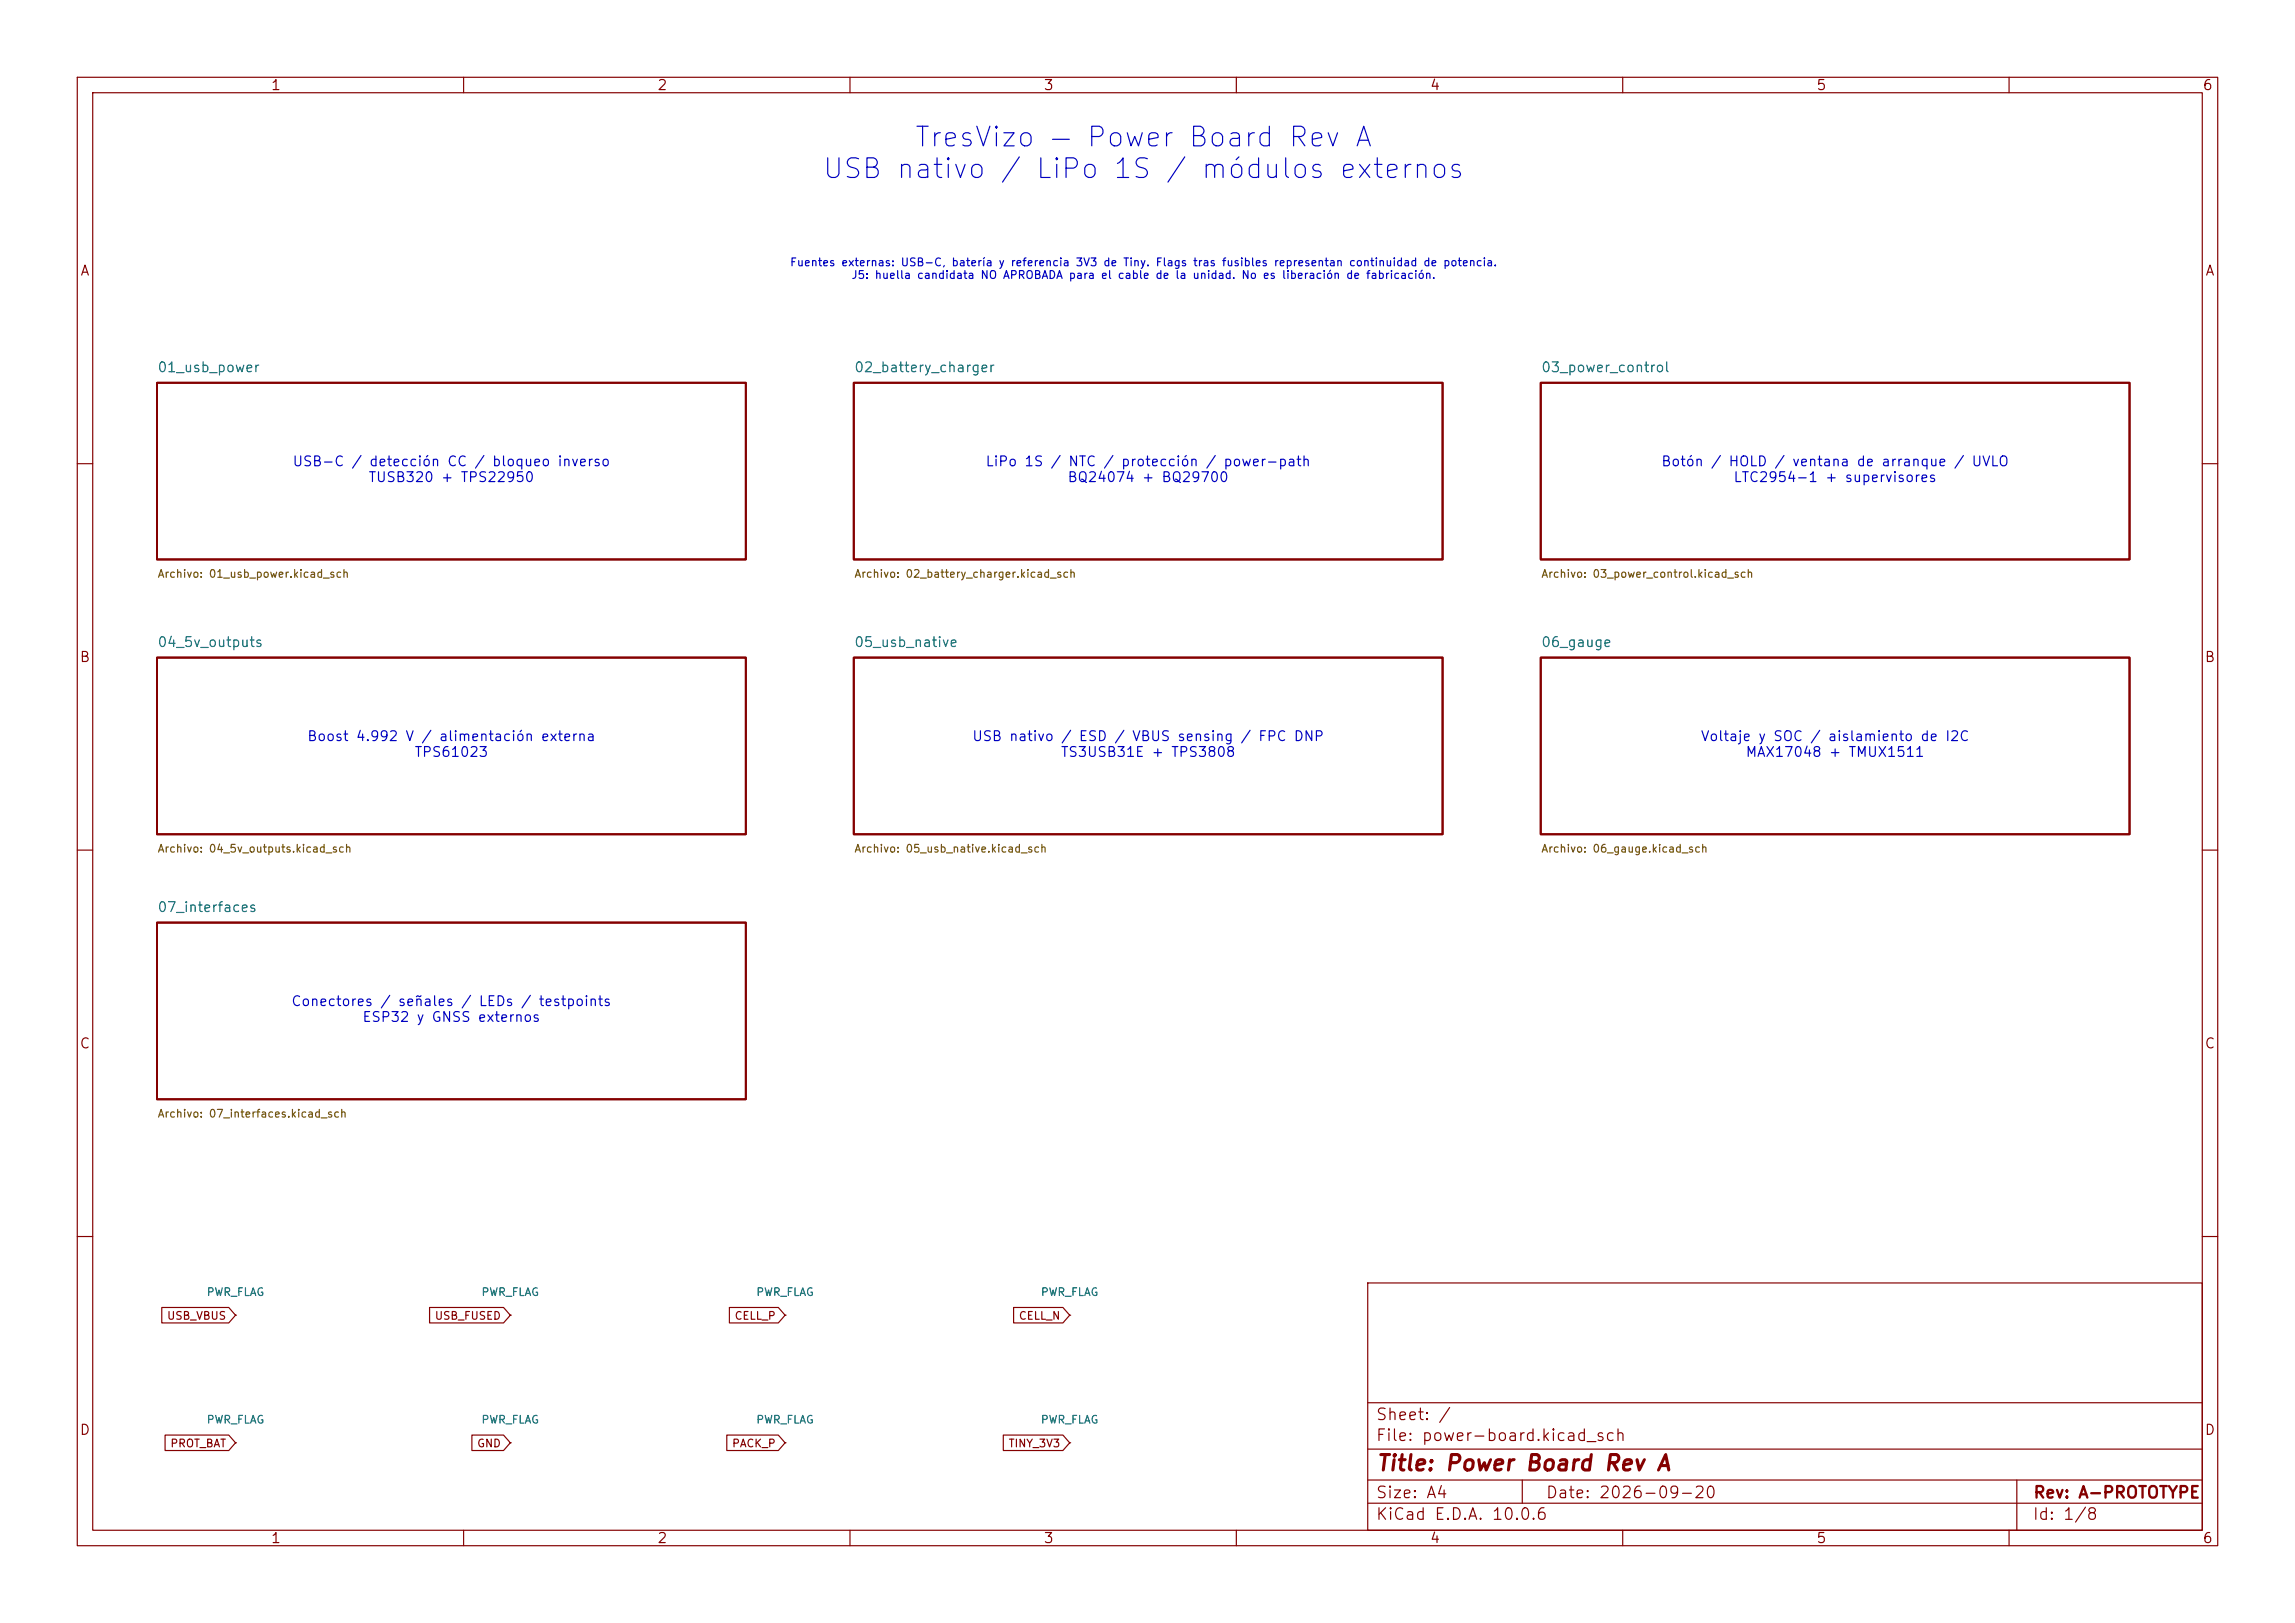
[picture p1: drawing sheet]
<svg xmlns="http://www.w3.org/2000/svg" width="297mm" height="210mm" viewBox="0 0 297 210" stroke-linecap="round" stroke-linejoin="round" font-family="sans-serif">
<defs><g id="words">
<g font-size="2.5" fill="#0000c2">
<text x="106.3" y="23.7">USB nativo / LiPo 1S / módulos externos</text>
<text x="118.2" y="19.6">TresVizo — Power Board Rev A</text>
</g>
<text font-size="2" fill="#840000" x="178" y="190.8">Title: Power Board Rev A</text>
<g font-size="1.5" fill="#840000">
<text x="178" y="184.1">Sheet: /</text>
<text x="178" y="186.8">File: power-board.kicad_sch</text>
<text x="178" y="197">KiCad E.D.A. 10.0.6</text>
<text x="178" y="194.2">Size: A4</text>
<text x="200" y="194.2">Date: 2026-09-20</text>
<text x="263" y="197">Id: 1/8</text>
<text x="263" y="194.2">Rev: A-PROTOTYPE</text>
</g>
<g font-size="1.3" fill="#840000">
<text x="35" y="12">1</text>
<text x="85" y="12">2</text>
<text x="135" y="12">3</text>
<text x="185" y="12">4</text>
<text x="235" y="12">5</text>
<text x="285" y="12">6</text>
<text x="10.3" y="36">A</text>
<text x="285.3" y="36">A</text>
<text x="10.2" y="86">B</text>
<text x="285.2" y="86">B</text>
<text x="10.2" y="136">C</text>
<text x="285.2" y="136">C</text>
<text x="10.2" y="186">D</text>
<text x="285.2" y="186">D</text>
<text x="35" y="200">1</text>
<text x="85" y="200">2</text>
<text x="135" y="200">3</text>
<text x="185" y="200">4</text>
<text x="235" y="200">5</text>
<text x="285" y="200">6</text>
</g>
<g font-size="1.3" fill="#006464">
<text x="20.3" y="48.5">01_usb_power</text>
<text x="110.5" y="48.5">02_battery_charger</text>
<text x="199.4" y="48.5">03_power_control</text>
<text x="20.3" y="84">04_5v_outputs</text>
<text x="110.5" y="84">05_usb_native</text>
<text x="199.4" y="84">06_gauge</text>
<text x="20.3" y="118.3">07_interfaces</text>
</g>
<g font-size="1.3" fill="#0000c2">
<text x="37.8" y="60.7">USB-C / detección CC / bloqueo inverso</text>
<text x="47.6" y="62.7">TUSB320 + TPS22950</text>
<text x="127.4" y="60.7">LiPo 1S / NTC / protección / power-path</text>
<text x="138.1" y="62.7">BQ24074 + BQ29700</text>
<text x="214.9" y="60.7">Botón / HOLD / ventana de arranque / UVLO</text>
<text x="224.2" y="62.7">LTC2954-1 + supervisores</text>
<text x="39.7" y="96.2">Boost 4.992 V / alimentación externa</text>
<text x="53.5" y="98.3">TPS61023</text>
<text x="125.7" y="96.2">USB nativo / ESD / VBUS sensing / FPC DNP</text>
<text x="137.2" y="98.3">TS3USB31E + TPS3808</text>
<text x="220" y="96.2">Voltaje y SOC / aislamiento de I2C</text>
<text x="225.8" y="98.3">MAX17048 + TMUX1511</text>
<text x="37.6" y="130.5">Conectores / señales / LEDs / testpoints</text>
<text x="46.8" y="132.5">ESP32 y GNSS externos</text>
</g>
<g font-size="1" fill="#0000c2">
<text x="102.2" y="34.7">Fuentes externas: USB-C, batería y referencia 3V3 de Tiny. Flags tras fusibles representan continuidad de potencia.</text>
<text x="110.1" y="36.3">J5: huella candidata NO APROBADA para el cable de la unidad. No es liberación de fabricación.</text>
</g>
<g font-size="1" fill="#725600">
<text x="20.3" y="75">Archivo: 01_usb_power.kicad_sch</text>
<text x="110.5" y="75">Archivo: 02_battery_charger.kicad_sch</text>
<text x="199.4" y="75">Archivo: 03_power_control.kicad_sch</text>
<text x="20.3" y="110.6">Archivo: 04_5v_outputs.kicad_sch</text>
<text x="110.5" y="110.6">Archivo: 05_usb_native.kicad_sch</text>
<text x="199.4" y="110.6">Archivo: 06_gauge.kicad_sch</text>
<text x="20.3" y="144.9">Archivo: 07_interfaces.kicad_sch</text>
</g>
<g font-size="1" fill="#006464">
<text x="26.7" y="167.9">PWR_FLAG</text>
<text x="62.2" y="167.9">PWR_FLAG</text>
<text x="97.8" y="167.9">PWR_FLAG</text>
<text x="134.6" y="167.9">PWR_FLAG</text>
<text x="26.7" y="184.4">PWR_FLAG</text>
<text x="62.2" y="184.4">PWR_FLAG</text>
<text x="97.8" y="184.4">PWR_FLAG</text>
<text x="134.6" y="184.4">PWR_FLAG</text>
</g>
<g font-size="1" fill="#840000">
<text x="21.5" y="171">USB_VBUS</text>
<text x="56.2" y="171">USB_FUSED</text>
<text x="95" y="171">CELL_P</text>
<text x="131.8" y="171">CELL_N</text>
<text x="22" y="187.5">PROT_BAT</text>
<text x="61.7" y="187.5">GND</text>
<text x="94.7" y="187.5">PACK_P</text>
<text x="130.4" y="187.5">TINY_3V3</text>
</g>
</g></defs>
<g fill="none" stroke="#840000" stroke-width=".15">
<path d="M10 10h277v190h-277zM12 12h273v186h-273zM60 10v2M110 10v2M160 10v2M210 10v2M260 10v2M10 60h2M285 60h2M10 110h2M285 110h2M10 160h2"/>
<path d="M20.9 169.2h8.7l.9 1-.9 1h-8.7zM30.5 170.2h.1M55.6 169.2h9.6l.8 1-.8 1h-9.6zM66 170.2h.1M94.4 169.2h6.3l.9 1-.9 1h-6.3zM101.6 170.2h.1M131.2 169.2h6.4l.8 1-.8 1h-6.4zM138.4 170.2h.1M177 166h108v32h-108zM285 160h2M21.4 185.7h8.2l.9 1-.9 1h-8.2zM30.5 186.7h.1"/>
<path d="M60 198v2M61.1 185.7h4.1l.8 1-.8 1h-4.1zM66 186.7h.1M94.1 185.7h6.6l.9 1-.9 1h-6.6zM101.6 186.7h.1M110 198v2M129.8 185.7h7.8l.8 1-.8 1h-7.8zM138.4 186.7h.1M160 198v2M177 194.5h108M177 191.5h108M177 187.5h108"/>
<path d="M177 181.5h108M197 191.5v3M210 198v2M260 198v2M261 191.5v6.5"/>
</g>
<path d="M20.3 49.5h76.2v22.9h-76.2zM110.5 49.5h76.2v22.9h-76.2zM199.4 49.5h76.2v22.9h-76.2zM20.3 85.1h76.2v22.9h-76.2zM110.5 85.1h76.2v22.9h-76.2zM199.4 85.1h76.2v22.9h-76.2zM20.3 119.4h76.2v22.8h-76.2z" fill="none" stroke="#840000" stroke-width=".25"/>
<use href="#words"/>
</svg>
